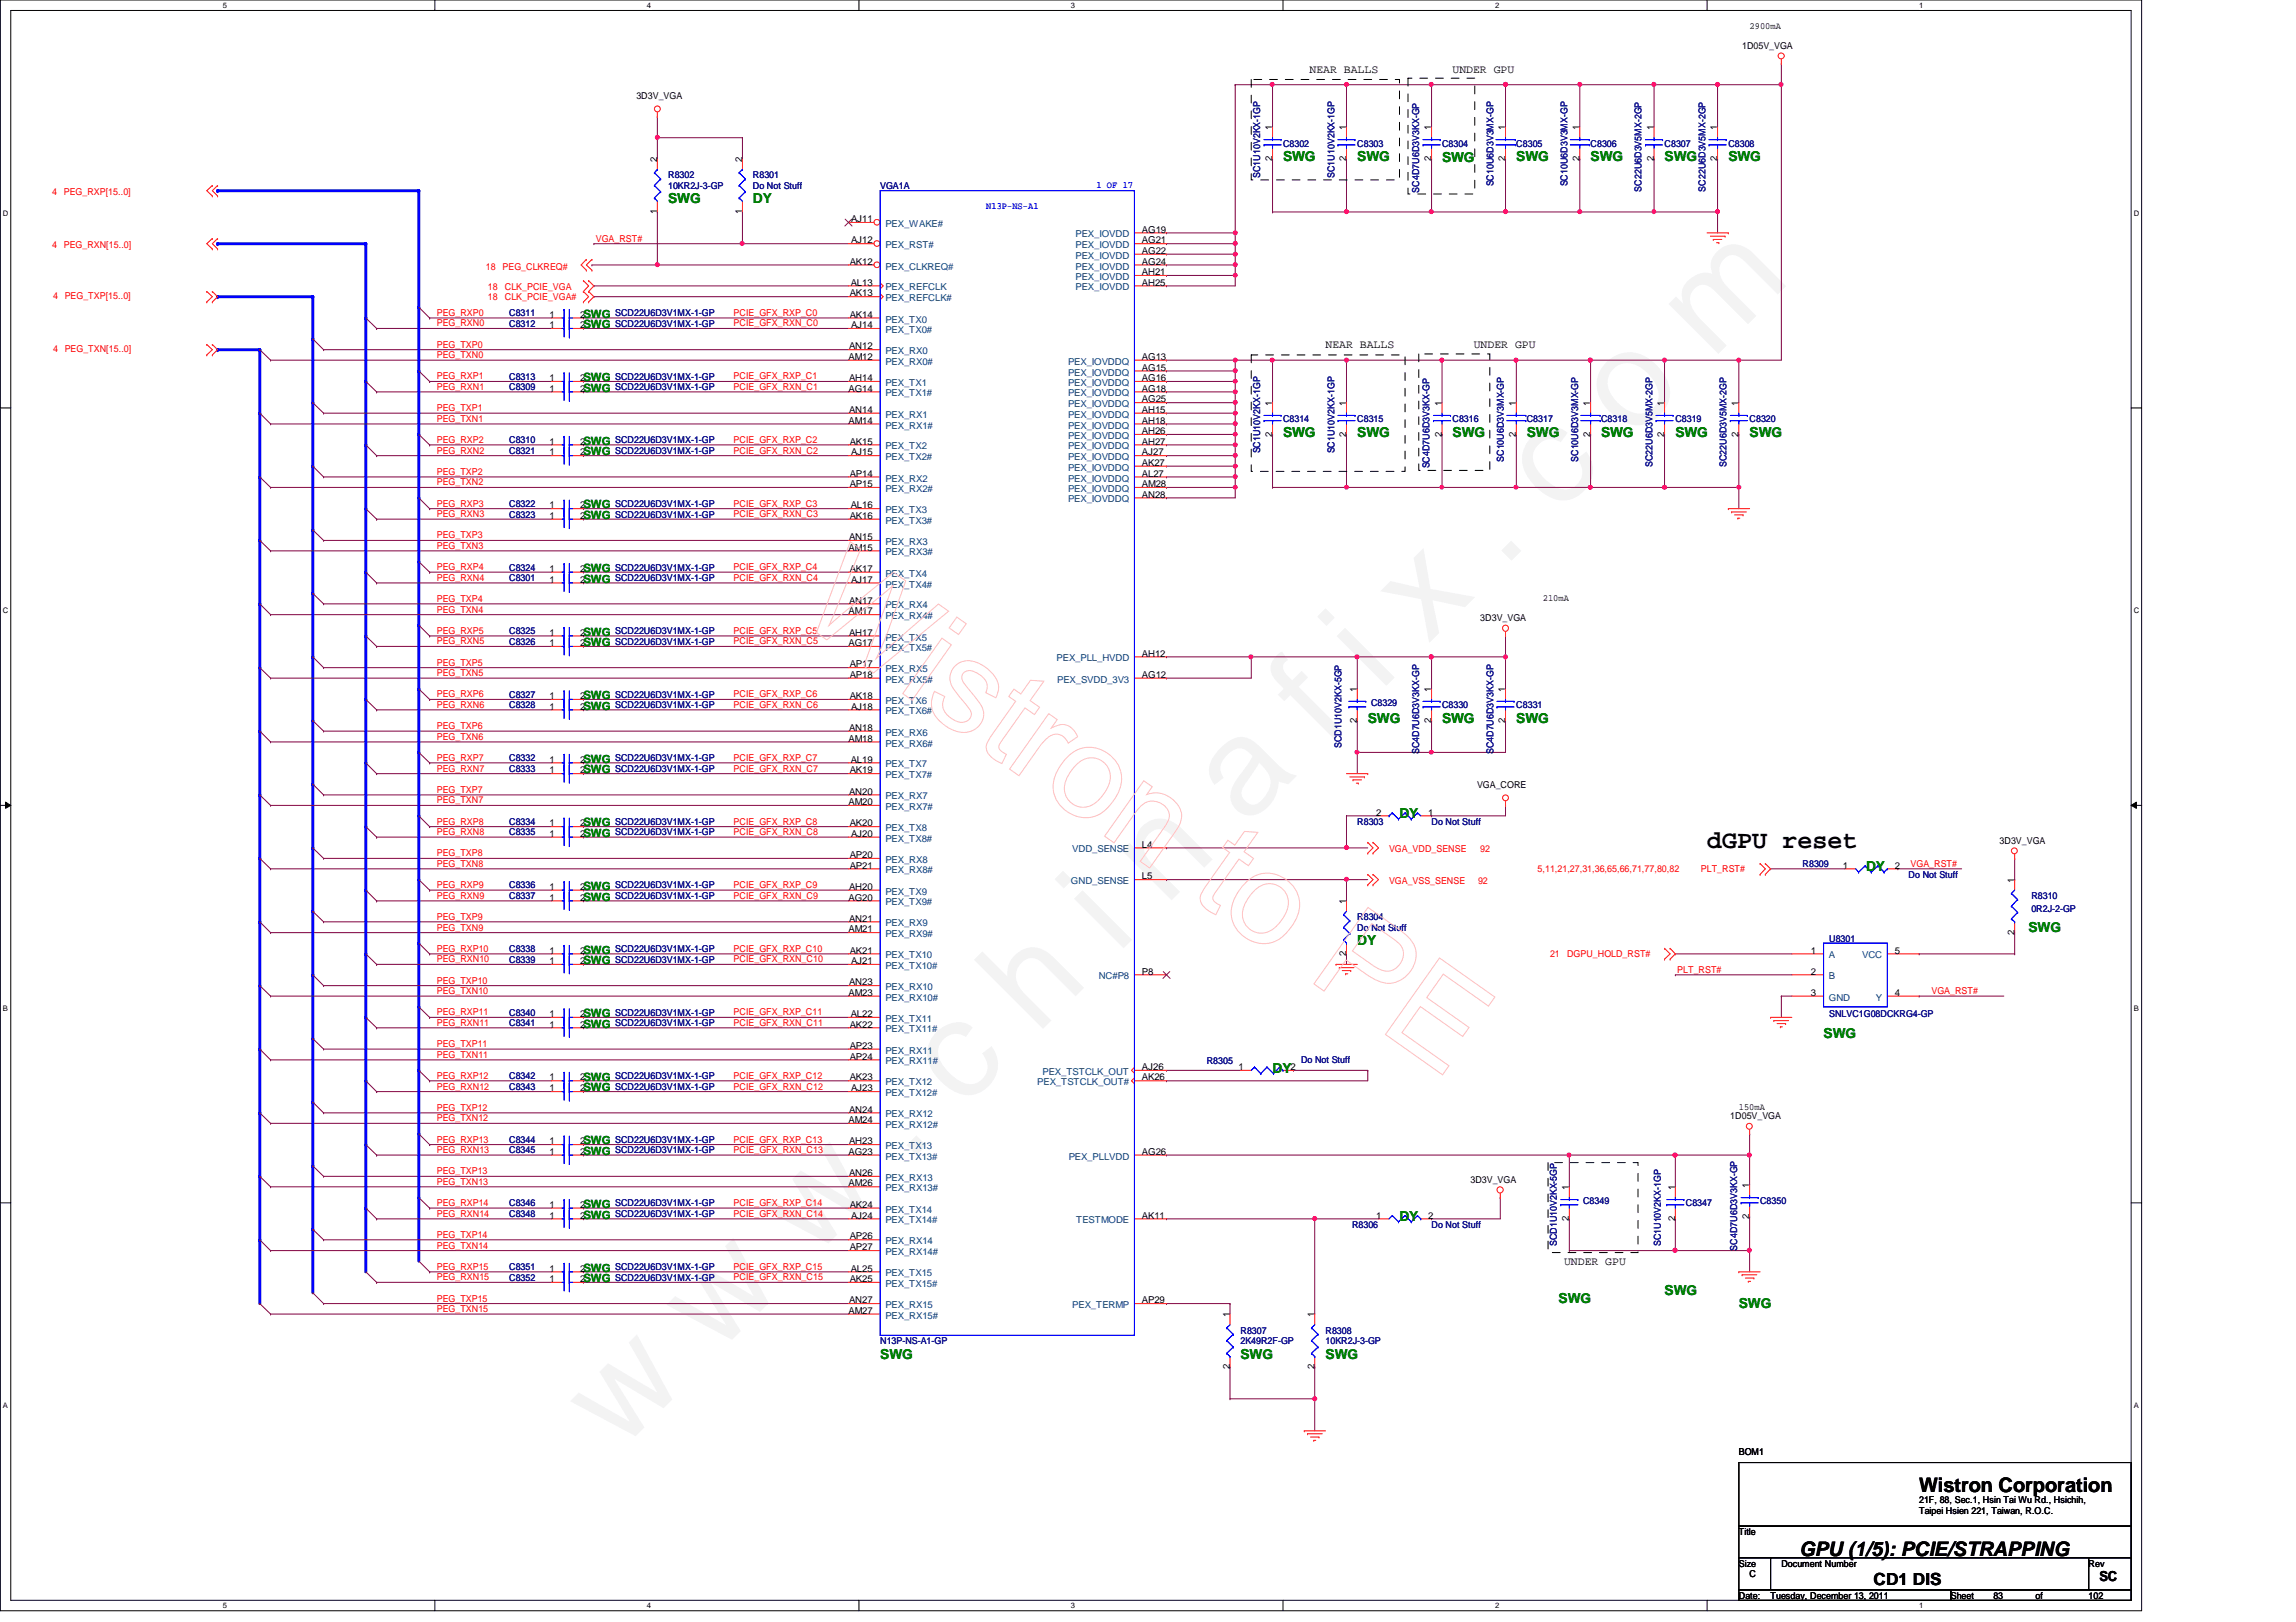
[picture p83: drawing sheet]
<svg xmlns="http://www.w3.org/2000/svg" width="297mm" height="210mm" viewBox="0 0 297 210" stroke-linecap="round" stroke-linejoin="round" font-family="sans-serif">
<defs><g id="words">
<text font-size="17.6" fill="#f0f" x="80.1" y="188" transform="rotate(-45 80.1 188)">w w w . c h i n a f i x . c o m</text>
<text font-size="3.3" x="220.8" y="109.7">dGPU reset</text>
<g font-size="2.6">
<text x="248.3" y="193">Wistron Corporation</text>
<text x="232.8" y="201.3">GPU (1/5): PCIE/STRAPPING</text>
</g>
<text font-size="2.2" x="242.4" y="205.1">CD1 DIS</text>
<g font-size="1.8" fill="#008000">
<text x="166" y="20.8">SWG</text>
<text x="175.6" y="20.8">SWG</text>
<text x="186.6" y="21">SWG</text>
<text x="196.2" y="20.8">SWG</text>
<text x="205.8" y="20.8">SWG</text>
<text x="215.3" y="20.8">SWG</text>
<text x="223.6" y="20.8">SWG</text>
<text x="86.4" y="26.3">SWG</text>
<text x="97.4" y="26.3">DY</text>
<text x="166" y="56.5">SWG</text>
<text x="175.6" y="56.5">SWG</text>
<text x="187.9" y="56.5">SWG</text>
<text x="197.5" y="56.5">SWG</text>
<text x="207.1" y="56.5">SWG</text>
<text x="216.7" y="56.5">SWG</text>
<text x="226.4" y="56.5">SWG</text>
<text x="177" y="93.5">SWG</text>
<text x="186.6" y="93.5">SWG</text>
<text x="196.2" y="93.5">SWG</text>
<text x="181.1" y="105.9">DY</text>
<text x="241.4" y="112.7">DY</text>
<text x="175.6" y="122.3">DY</text>
<text x="262.4" y="120.6">SWG</text>
<text x="235.9" y="134.3">SWG</text>
<text x="164.6" y="138.8">DY</text>
<text x="181.1" y="158">DY</text>
<text x="215.3" y="167.6">SWG</text>
<text x="201.6" y="168.6">SWG</text>
<text x="225" y="169.2">SWG</text>
<text x="113.9" y="175.8">SWG</text>
<text x="160.5" y="175.8">SWG</text>
<text x="171.5" y="175.8">SWG</text>
</g>
<text font-size="1.8" x="271.6" y="204.6">SC</text>
<g font-size="1.5">
<text x="169.4" y="9.4">NEAR BALLS</text>
<text x="187.9" y="9.4">UNDER GPU</text>
<text x="171.5" y="45.1">NEAR BALLS</text>
<text x="190.7" y="45.1">UNDER GPU</text>
<text x="202.4" y="163.7">UNDER GPU</text>
</g>
<g font-size="1.5" fill="#008000">
<text x="75.5" y="41.1">SWG</text>
<text x="75.5" y="42.5">SWG</text>
<text x="75.5" y="50.7">SWG</text>
<text x="75.5" y="49.4">SWG</text>
<text x="75.5" y="58.9">SWG</text>
<text x="75.5" y="57.6">SWG</text>
<text x="75.5" y="65.8">SWG</text>
<text x="75.5" y="67.2">SWG</text>
<text x="75.5" y="75.4">SWG</text>
<text x="75.5" y="74">SWG</text>
<text x="75.5" y="82.3">SWG</text>
<text x="75.5" y="83.7">SWG</text>
<text x="75.5" y="90.5">SWG</text>
<text x="75.5" y="91.9">SWG</text>
<text x="75.5" y="98.7">SWG</text>
<text x="75.5" y="100.1">SWG</text>
<text x="75.5" y="106.9">SWG</text>
<text x="75.5" y="108.3">SWG</text>
<text x="75.5" y="115.2">SWG</text>
<text x="75.5" y="116.5">SWG</text>
<text x="75.5" y="123.4">SWG</text>
<text x="75.5" y="124.8">SWG</text>
<text x="75.5" y="131.7">SWG</text>
<text x="75.5" y="133">SWG</text>
<text x="75.5" y="139.9">SWG</text>
<text x="75.5" y="141.2">SWG</text>
<text x="75.5" y="149.5">SWG</text>
<text x="75.5" y="148.1">SWG</text>
<text x="75.5" y="157.7">SWG</text>
<text x="75.5" y="156.3">SWG</text>
<text x="75.5" y="164.5">SWG</text>
<text x="75.5" y="165.9">SWG</text>
</g>
<g font-size="1.2">
<text x="226.4" y="3.7">2900mA</text>
<text x="225.4" y="6.3">1D05V_VGA</text>
<text x="82.3" y="12.8">3D3V_VGA</text>
<text x="164.6" y="16.8" transform="rotate(-90 164.6 16.8)">1</text>
<text x="174.2" y="16.8" transform="rotate(-90 174.2 16.8)">1</text>
<text x="185.2" y="16.8" transform="rotate(-90 185.2 16.8)">1</text>
<text x="194.7" y="16.8" transform="rotate(-90 194.7 16.8)">1</text>
<text x="204.3" y="16.8" transform="rotate(-90 204.3 16.8)">1</text>
<text x="213.9" y="16.8" transform="rotate(-90 213.9 16.8)">1</text>
<text x="222.2" y="16.8" transform="rotate(-90 222.2 16.8)">1</text>
<text x="85" y="21" transform="rotate(-90 85 21)">2</text>
<text x="96" y="21" transform="rotate(-90 96 21)">2</text>
<text x="164.6" y="20.8" transform="rotate(-90 164.6 20.8)">2</text>
<text x="174.2" y="20.8" transform="rotate(-90 174.2 20.8)">2</text>
<text x="185.2" y="20.8" transform="rotate(-90 185.2 20.8)">2</text>
<text x="194.7" y="20.8" transform="rotate(-90 194.7 20.8)">2</text>
<text x="204.3" y="20.8" transform="rotate(-90 204.3 20.8)">2</text>
<text x="213.9" y="20.8" transform="rotate(-90 213.9 20.8)">2</text>
<text x="222.2" y="20.8" transform="rotate(-90 222.2 20.8)">2</text>
<text x="85" y="27.7" transform="rotate(-90 85 27.7)">1</text>
<text x="96" y="27.7" transform="rotate(-90 96 27.7)">1</text>
<text x="110.1" y="28.7">AJ11</text>
<text x="109.9" y="34.2">AK12</text>
<text x="110.1" y="31.5">AJ12</text>
<text x="147.7" y="35.6">AH21</text>
<text x="147.7" y="34.2">AG24</text>
<text x="147.7" y="32.9">AG22</text>
<text x="147.7" y="31.5">AG21</text>
<text x="147.7" y="30.1">AG19</text>
<text x="71.1" y="41.1">1</text>
<text x="75.1" y="41.1">2</text>
<text x="109.9" y="41.1">AK14</text>
<text x="109.9" y="38.4">AK13</text>
<text x="110.1" y="37">AL13</text>
<text x="147.7" y="37">AH25</text>
<text x="71.1" y="42.5">1</text>
<text x="75.1" y="42.5">2</text>
<text x="109.8" y="46.6">AM12</text>
<text x="109.9" y="45.2">AN12</text>
<text x="110.1" y="42.5">AJ14</text>
<text x="147.7" y="48">AG15</text>
<text x="147.7" y="46.6">AG13</text>
<text x="71.1" y="50.7">1</text>
<text x="71.1" y="49.3">1</text>
<text x="75.1" y="50.7">2</text>
<text x="75.1" y="49.3">2</text>
<text x="109.8" y="50.7">AG14</text>
<text x="109.9" y="53.4">AN14</text>
<text x="109.9" y="49.3">AH14</text>
<text x="147.7" y="53.4">AH15</text>
<text x="147.7" y="52.1">AG25</text>
<text x="147.7" y="50.7">AG18</text>
<text x="147.7" y="49.3">AG16</text>
<text x="164.6" y="52.5" transform="rotate(-90 164.6 52.5)">1</text>
<text x="174.2" y="52.5" transform="rotate(-90 174.2 52.5)">1</text>
<text x="186.5" y="52.5" transform="rotate(-90 186.5 52.5)">1</text>
<text x="196.1" y="52.5" transform="rotate(-90 196.1 52.5)">1</text>
<text x="205.7" y="52.5" transform="rotate(-90 205.7 52.5)">1</text>
<text x="215.3" y="52.5" transform="rotate(-90 215.3 52.5)">1</text>
<text x="224.9" y="52.5" transform="rotate(-90 224.9 52.5)">1</text>
<text x="71.1" y="58.9">1</text>
<text x="71.1" y="57.5">1</text>
<text x="75.1" y="58.9">2</text>
<text x="75.1" y="57.5">2</text>
<text x="109.8" y="54.8">AM14</text>
<text x="109.9" y="57.5">AK15</text>
<text x="110.1" y="58.9">AJ15</text>
<text x="147.7" y="58.9">AJ27</text>
<text x="147.7" y="57.5">AH27</text>
<text x="147.7" y="56.2">AH26</text>
<text x="147.7" y="54.8">AH18</text>
<text x="164.6" y="56.5" transform="rotate(-90 164.6 56.5)">2</text>
<text x="174.2" y="56.5" transform="rotate(-90 174.2 56.5)">2</text>
<text x="186.5" y="56.5" transform="rotate(-90 186.5 56.5)">2</text>
<text x="196.1" y="56.5" transform="rotate(-90 196.1 56.5)">2</text>
<text x="205.7" y="56.5" transform="rotate(-90 205.7 56.5)">2</text>
<text x="215.3" y="56.5" transform="rotate(-90 215.3 56.5)">2</text>
<text x="224.9" y="56.5" transform="rotate(-90 224.9 56.5)">2</text>
<text x="71.1" y="65.8">1</text>
<text x="75.1" y="65.8">2</text>
<text x="109.9" y="63">AP15</text>
<text x="109.9" y="61.7">AP14</text>
<text x="110.1" y="65.8">AL16</text>
<text x="147.7" y="64.4">AN28</text>
<text x="147.7" y="63">AM28</text>
<text x="147.7" y="61.7">AL27</text>
<text x="147.7" y="60.3">AK27</text>
<text x="71.1" y="67.1">1</text>
<text x="75.1" y="67.1">2</text>
<text x="109.8" y="71.2">AM15</text>
<text x="109.9" y="69.9">AN15</text>
<text x="109.9" y="67.1">AK16</text>
<text x="71.1" y="75.4">1</text>
<text x="71.1" y="74">1</text>
<text x="75.1" y="75.4">2</text>
<text x="75.1" y="74">2</text>
<text x="109.9" y="74">AK17</text>
<text x="110.1" y="75.4">AJ17</text>
<text x="199.6" y="77.8">210mA</text>
<text x="71.1" y="82.3">1</text>
<text x="71.1" y="83.6">1</text>
<text x="75.1" y="82.3">2</text>
<text x="75.1" y="83.6">2</text>
<text x="109.8" y="83.6">AG17</text>
<text x="109.8" y="79.5">AM17</text>
<text x="109.9" y="82.3">AH17</text>
<text x="109.9" y="78.1">AN17</text>
<text x="191.5" y="80.4">3D3V_VGA</text>
<text x="109.9" y="87.7">AP18</text>
<text x="109.9" y="86.4">AP17</text>
<text x="147.7" y="87.7">AG12</text>
<text x="147.7" y="85">AH12</text>
<text x="175.6" y="89.5" transform="rotate(-90 175.6 89.5)">1</text>
<text x="185.2" y="89.5" transform="rotate(-90 185.2 89.5)">1</text>
<text x="194.7" y="89.5" transform="rotate(-90 194.7 89.5)">1</text>
<text x="71.1" y="90.5">1</text>
<text x="71.1" y="91.8">1</text>
<text x="75.1" y="90.5">2</text>
<text x="75.1" y="91.8">2</text>
<text x="109.8" y="96">AM18</text>
<text x="109.9" y="94.6">AN18</text>
<text x="109.9" y="90.5">AK18</text>
<text x="110.1" y="91.8">AJ18</text>
<text x="175.6" y="93.5" transform="rotate(-90 175.6 93.5)">2</text>
<text x="185.2" y="93.5" transform="rotate(-90 185.2 93.5)">2</text>
<text x="194.7" y="93.5" transform="rotate(-90 194.7 93.5)">2</text>
<text x="71.1" y="98.7">1</text>
<text x="71.1" y="100.1">1</text>
<text x="75.1" y="98.7">2</text>
<text x="75.1" y="100.1">2</text>
<text x="109.9" y="100.1">AK19</text>
<text x="110.1" y="98.7">AL19</text>
<text x="191.1" y="101.9">VGA_CORE</text>
<text x="71.1" y="106.9">1</text>
<text x="75.1" y="106.9">2</text>
<text x="109.8" y="104.2">AM20</text>
<text x="109.9" y="102.8">AN20</text>
<text x="109.9" y="106.9">AK20</text>
<text x="178.1" y="105.5">2</text>
<text x="184.8" y="105.5">1</text>
<text x="71.1" y="108.3">1</text>
<text x="75.1" y="108.3">2</text>
<text x="109.9" y="112.4">AP21</text>
<text x="109.9" y="111">AP20</text>
<text x="110.1" y="108.3">AJ20</text>
<text x="147.7" y="113.8">L5</text>
<text x="147.7" y="109.7">L4</text>
<text x="238.4" y="112.4">1</text>
<text x="245.1" y="112.4">2</text>
<text x="258.7" y="109.2">3D3V_VGA</text>
<text x="71.1" y="115.1">1</text>
<text x="71.1" y="116.5">1</text>
<text x="75.1" y="115.1">2</text>
<text x="75.1" y="116.5">2</text>
<text x="109.8" y="116.5">AG20</text>
<text x="109.9" y="119.3">AN21</text>
<text x="109.9" y="115.1">AH20</text>
<text x="174.2" y="117" transform="rotate(-90 174.2 117)">1</text>
<text x="260.6" y="114.2" transform="rotate(-90 260.6 114.2)">1</text>
<text x="71.1" y="123.4">1</text>
<text x="71.1" y="124.8">1</text>
<text x="75.1" y="123.4">2</text>
<text x="75.1" y="124.8">2</text>
<text x="109.8" y="120.6">AM21</text>
<text x="109.9" y="123.4">AK21</text>
<text x="110.1" y="124.8">AJ21</text>
<text x="174.2" y="123.7" transform="rotate(-90 174.2 123.7)">2</text>
<text x="234.3" y="123.4">1</text>
<text x="245.1" y="123.4">5</text>
<text x="260.6" y="120.9" transform="rotate(-90 260.6 120.9)">2</text>
<text x="71.1" y="131.6">1</text>
<text x="75.1" y="131.6">2</text>
<text x="109.8" y="128.9">AM23</text>
<text x="109.9" y="127.5">AN23</text>
<text x="110.1" y="131.6">AL22</text>
<text x="147.7" y="126.1">P8</text>
<text x="234.3" y="126.1">2</text>
<text x="234.3" y="128.9">3</text>
<text x="245.1" y="128.9">4</text>
<text x="71.1" y="133">1</text>
<text x="75.1" y="133">2</text>
<text x="109.9" y="137.1">AP24</text>
<text x="109.9" y="135.7">AP23</text>
<text x="109.9" y="133">AK22</text>
<text x="71.1" y="139.8">1</text>
<text x="71.1" y="141.2">1</text>
<text x="75.1" y="139.8">2</text>
<text x="75.1" y="141.2">2</text>
<text x="109.9" y="144">AN24</text>
<text x="109.9" y="139.8">AK23</text>
<text x="110.1" y="141.2">AJ23</text>
<text x="147.7" y="139.8">AK26</text>
<text x="147.7" y="138.5">AJ26</text>
<text x="160.2" y="138.5">1</text>
<text x="167" y="138.5">2</text>
<text x="225" y="143.6">150mA</text>
<text x="71.1" y="149.4">1</text>
<text x="71.1" y="148.1">1</text>
<text x="75.1" y="149.4">2</text>
<text x="75.1" y="148.1">2</text>
<text x="109.8" y="149.4">AG23</text>
<text x="109.8" y="145.3">AM24</text>
<text x="109.9" y="148.1">AH23</text>
<text x="147.7" y="149.4">AG26</text>
<text x="223.9" y="144.9">1D05V_VGA</text>
<text x="109.8" y="153.5">AM26</text>
<text x="109.9" y="152.2">AN26</text>
<text x="190.2" y="153.1">3D3V_VGA</text>
<text x="203" y="154" transform="rotate(-90 203 154)">1</text>
<text x="216.7" y="154" transform="rotate(-90 216.7 154)">1</text>
<text x="226.3" y="153.7" transform="rotate(-90 226.3 153.7)">1</text>
<text x="71.1" y="157.7">1</text>
<text x="71.1" y="156.3">1</text>
<text x="75.1" y="157.7">2</text>
<text x="75.1" y="156.3">2</text>
<text x="109.9" y="161.8">AP27</text>
<text x="109.9" y="160.4">AP26</text>
<text x="109.9" y="156.3">AK24</text>
<text x="110.1" y="157.7">AJ24</text>
<text x="147.7" y="157.7">AK11</text>
<text x="178.1" y="157.7">1</text>
<text x="184.8" y="157.7">2</text>
<text x="203" y="158" transform="rotate(-90 203 158)">2</text>
<text x="216.7" y="158" transform="rotate(-90 216.7 158)">2</text>
<text x="226.3" y="157.7" transform="rotate(-90 226.3 157.7)">2</text>
<text x="71.1" y="164.5">1</text>
<text x="71.1" y="165.9">1</text>
<text x="75.1" y="164.5">2</text>
<text x="75.1" y="165.9">2</text>
<text x="109.9" y="165.9">AK25</text>
<text x="110.1" y="164.5">AL25</text>
<text x="109.8" y="170">AM27</text>
<text x="109.9" y="168.7">AN27</text>
<text x="147.7" y="168.7">AP29</text>
<text x="159.1" y="170.5" transform="rotate(-90 159.1 170.5)">1</text>
<text x="170" y="170.5" transform="rotate(-90 170 170.5)">1</text>
<text x="159.1" y="177.2" transform="rotate(-90 159.1 177.2)">2</text>
<text x="170" y="177.2" transform="rotate(-90 170 177.2)">2</text>
<text x="225" y="188.3">BOM1</text>
<text x="248.3" y="194.5">21F, 88, Sec.1, Hsin Tai Wu Rd., Hsichih,</text>
<text x="248.3" y="196">Taipei Hsien 221, Taiwan, R.O.C.</text>
<text x="225" y="198.6">Title</text>
<text x="225" y="202.7">Size</text>
<text x="230.5" y="202.7">Document Number</text>
<text x="270.2" y="202.7">Rev</text>
<text x="225" y="206.9">Date:</text>
<text x="226.4" y="204.1">C</text>
<text x="229.1" y="206.9">Tuesday, December 13, 2011</text>
<text x="252.4" y="206.9">Sheet</text>
<text x="257.9" y="206.9">83</text>
<text x="263.4" y="206.9">of</text>
<text x="270.2" y="206.9">102</text>
</g>
<g font-size="1.2" fill="#000080">
<text x="86.4" y="23.1">R8302</text>
<text x="97.4" y="23.1">R8301</text>
<text x="163" y="23" transform="rotate(-90 163 23)">SC1U10V2KX-1GP</text>
<text x="166" y="19">C8302</text>
<text x="172.6" y="23" transform="rotate(-90 172.6 23)">SC1U10V2KX-1GP</text>
<text x="175.6" y="19">C8303</text>
<text x="186.6" y="19">C8304</text>
<text x="196.2" y="19">C8305</text>
<text x="205.8" y="19">C8306</text>
<text x="215.3" y="19">C8307</text>
<text x="223.6" y="19">C8308</text>
<text x="86.4" y="24.4">10KR2J-3-GP</text>
<text x="97.4" y="24.4">Do Not Stuff</text>
<text x="113.9" y="24.4">VGA1A</text>
<text x="183.6" y="24.9" transform="rotate(-90 183.6 24.9)">SC4D7U6D3V3KX-GP</text>
<text x="193.2" y="24.1" transform="rotate(-90 193.2 24.1)">SC10U6D3V3MX-GP</text>
<text x="202.8" y="24.1" transform="rotate(-90 202.8 24.1)">SC10U6D3V3MX-GP</text>
<text x="212.4" y="24.8" transform="rotate(-90 212.4 24.8)">SC22U6D3V5MX-2GP</text>
<text x="220.6" y="24.8" transform="rotate(-90 220.6 24.8)">SC22U6D3V5MX-2GP</text>
<text x="65.9" y="40.9">C8311</text>
<text x="79.6" y="40.9">SCD22U6D3V1MX-1-GP</text>
<text x="65.9" y="42.3">C8312</text>
<text x="79.6" y="42.3">SCD22U6D3V1MX-1-GP</text>
<text x="65.9" y="50.5">C8309</text>
<text x="65.9" y="49.1">C8313</text>
<text x="79.6" y="50.5">SCD22U6D3V1MX-1-GP</text>
<text x="79.6" y="49.1">SCD22U6D3V1MX-1-GP</text>
<text x="65.9" y="58.7">C8321</text>
<text x="65.9" y="57.4">C8310</text>
<text x="79.6" y="58.7">SCD22U6D3V1MX-1-GP</text>
<text x="79.6" y="57.4">SCD22U6D3V1MX-1-GP</text>
<text x="163" y="58.7" transform="rotate(-90 163 58.7)">SC1U10V2KX-1GP</text>
<text x="166" y="54.6">C8314</text>
<text x="172.6" y="58.7" transform="rotate(-90 172.6 58.7)">SC1U10V2KX-1GP</text>
<text x="175.6" y="54.6">C8315</text>
<text x="187.9" y="54.6">C8316</text>
<text x="194.6" y="59.8" transform="rotate(-90 194.6 59.8)">SC10U6D3V3MX-GP</text>
<text x="197.5" y="54.6">C8317</text>
<text x="204.2" y="59.8" transform="rotate(-90 204.2 59.8)">SC10U6D3V3MX-GP</text>
<text x="207.1" y="54.6">C8318</text>
<text x="216.7" y="54.6">C8319</text>
<text x="226.4" y="54.6">C8320</text>
<text x="65.9" y="65.6">C8322</text>
<text x="79.6" y="65.6">SCD22U6D3V1MX-1-GP</text>
<text x="185" y="60.6" transform="rotate(-90 185 60.6)">SC4D7U6D3V3KX-GP</text>
<text x="213.8" y="60.5" transform="rotate(-90 213.8 60.5)">SC22U6D3V5MX-2GP</text>
<text x="223.3" y="60.5" transform="rotate(-90 223.3 60.5)">SC22U6D3V5MX-2GP</text>
<text x="65.9" y="67">C8323</text>
<text x="79.6" y="67">SCD22U6D3V1MX-1-GP</text>
<text x="65.9" y="75.2">C8301</text>
<text x="65.9" y="73.8">C8324</text>
<text x="79.6" y="75.2">SCD22U6D3V1MX-1-GP</text>
<text x="79.6" y="73.8">SCD22U6D3V1MX-1-GP</text>
<text x="65.9" y="82">C8325</text>
<text x="65.9" y="83.4">C8326</text>
<text x="79.6" y="82">SCD22U6D3V1MX-1-GP</text>
<text x="79.6" y="83.4">SCD22U6D3V1MX-1-GP</text>
<text x="65.9" y="90.3">C8327</text>
<text x="65.9" y="91.7">C8328</text>
<text x="79.6" y="90.3">SCD22U6D3V1MX-1-GP</text>
<text x="79.6" y="91.7">SCD22U6D3V1MX-1-GP</text>
<text x="177.4" y="91.4">C8329</text>
<text x="186.6" y="91.7">C8330</text>
<text x="196.2" y="91.7">C8331</text>
<text x="65.9" y="98.5">C8332</text>
<text x="65.9" y="99.9">C8333</text>
<text x="79.6" y="98.5">SCD22U6D3V1MX-1-GP</text>
<text x="79.6" y="99.9">SCD22U6D3V1MX-1-GP</text>
<text x="173.6" y="96.8" transform="rotate(-90 173.6 96.8)">SCD1U10V2KX-5GP</text>
<text x="183.6" y="97.6" transform="rotate(-90 183.6 97.6)">SC4D7U6D3V3KX-GP</text>
<text x="193.2" y="97.6" transform="rotate(-90 193.2 97.6)">SC4D7U6D3V3KX-GP</text>
<text x="65.9" y="106.7">C8334</text>
<text x="79.6" y="106.7">SCD22U6D3V1MX-1-GP</text>
<text x="175.6" y="106.7">R8303</text>
<text x="185.2" y="106.7">Do Not Stuff</text>
<text x="65.9" y="108.1">C8335</text>
<text x="79.6" y="108.1">SCD22U6D3V1MX-1-GP</text>
<text x="233.2" y="112.2">R8309</text>
<text x="246.9" y="113.6">Do Not Stuff</text>
<text x="65.9" y="115">C8336</text>
<text x="65.9" y="116.3">C8337</text>
<text x="79.6" y="115">SCD22U6D3V1MX-1-GP</text>
<text x="79.6" y="116.3">SCD22U6D3V1MX-1-GP</text>
<text x="175.6" y="119.1">R8304</text>
<text x="262.8" y="116.3">R8310</text>
<text x="262.8" y="118">0R2J-2-GP</text>
<text x="65.9" y="123.2">C8338</text>
<text x="65.9" y="124.6">C8339</text>
<text x="79.6" y="123.2">SCD22U6D3V1MX-1-GP</text>
<text x="79.6" y="124.6">SCD22U6D3V1MX-1-GP</text>
<text x="175.6" y="120.4">Do Not Stuff</text>
<text x="236.6" y="122">U8301</text>
<text x="65.9" y="131.4">C8340</text>
<text x="79.6" y="131.4">SCD22U6D3V1MX-1-GP</text>
<text x="236.6" y="131.6">SNLVC1G08DCKRG4-GP</text>
<text x="65.9" y="132.8">C8341</text>
<text x="79.6" y="132.8">SCD22U6D3V1MX-1-GP</text>
<text x="156.1" y="137.8">R8305</text>
<text x="168.3" y="137.6">Do Not Stuff</text>
<text x="65.9" y="139.7">C8342</text>
<text x="65.9" y="141">C8343</text>
<text x="79.6" y="139.7">SCD22U6D3V1MX-1-GP</text>
<text x="79.6" y="141">SCD22U6D3V1MX-1-GP</text>
<text x="65.9" y="149.3">C8345</text>
<text x="65.9" y="147.9">C8344</text>
<text x="79.6" y="149.3">SCD22U6D3V1MX-1-GP</text>
<text x="79.6" y="147.9">SCD22U6D3V1MX-1-GP</text>
<text x="204.8" y="155.8">C8349</text>
<text x="227.7" y="155.8">C8350</text>
<text x="65.9" y="157.5">C8348</text>
<text x="65.9" y="156.1">C8346</text>
<text x="79.6" y="157.5">SCD22U6D3V1MX-1-GP</text>
<text x="79.6" y="156.1">SCD22U6D3V1MX-1-GP</text>
<text x="174.9" y="158.9">R8306</text>
<text x="185.2" y="158.9">Do Not Stuff</text>
<text x="201.4" y="161.3" transform="rotate(-90 201.4 161.3)">SCD1U10V2KX-5GP</text>
<text x="214.9" y="161.3" transform="rotate(-90 214.9 161.3)">SC1U10V2KX-1GP</text>
<text x="218.1" y="156.1">C8347</text>
<text x="224.7" y="161.8" transform="rotate(-90 224.7 161.8)">SC4D7U6D3V3KX-GP</text>
<text x="65.9" y="164.3">C8351</text>
<text x="65.9" y="165.7">C8352</text>
<text x="79.6" y="164.3">SCD22U6D3V1MX-1-GP</text>
<text x="79.6" y="165.7">SCD22U6D3V1MX-1-GP</text>
<text x="113.9" y="173.9">N13P-NS-A1-GP</text>
<text x="160.5" y="172.6">R8307</text>
<text x="160.5" y="173.9">2K49R2F-GP</text>
<text x="171.5" y="172.6">R8308</text>
<text x="171.5" y="173.9">10KR2J-3-GP</text>
</g>
<g font-size="1.2" fill="#f00">
<text x="6.7" y="25.3">4</text>
<text x="8.3" y="25.3">PEG_RXP[15..0]</text>
<text x="6.7" y="32.1">4</text>
<text x="8.3" y="32.1">PEG_RXN[15..0]</text>
<text x="62.9" y="34.9">18</text>
<text x="65" y="34.9">PEG_CLKREQ#</text>
<text x="77.1" y="31.3">VGA_RST#</text>
<text x="6.9" y="38.7">4 PEG_TXP[15..0]</text>
<text x="56.5" y="40.9">PEG_RXP0</text>
<text x="63.1" y="37.5">18</text>
<text x="63.1" y="38.9">18</text>
<text x="65.3" y="37.5">CLK_PCIE_VGA</text>
<text x="65.3" y="38.9">CLK_PCIE_VGA#</text>
<text x="94.9" y="40.9">PCIE_GFX_RXP_C0</text>
<text x="6.9" y="45.6">4 PEG_TXN[15..0]</text>
<text x="56.5" y="42.2">PEG_RXN0</text>
<text x="56.5" y="45">PEG_TXP0</text>
<text x="56.5" y="46.4">PEG_TXN0</text>
<text x="94.9" y="42.2">PCIE_GFX_RXN_C0</text>
<text x="56.5" y="50.5">PEG_RXN1</text>
<text x="56.5" y="49.1">PEG_RXP1</text>
<text x="56.5" y="53.2">PEG_TXP1</text>
<text x="94.9" y="50.5">PCIE_GFX_RXN_C1</text>
<text x="94.9" y="49.1">PCIE_GFX_RXP_C1</text>
<text x="56.5" y="58.7">PEG_RXN2</text>
<text x="56.5" y="54.6">PEG_TXN1</text>
<text x="56.5" y="57.3">PEG_RXP2</text>
<text x="94.9" y="58.7">PCIE_GFX_RXN_C2</text>
<text x="94.9" y="57.3">PCIE_GFX_RXP_C2</text>
<text x="56.5" y="65.6">PEG_RXP3</text>
<text x="56.5" y="61.5">PEG_TXP2</text>
<text x="56.5" y="62.8">PEG_TXN2</text>
<text x="94.9" y="65.6">PCIE_GFX_RXP_C3</text>
<text x="56.5" y="66.9">PEG_RXN3</text>
<text x="56.5" y="69.7">PEG_TXP3</text>
<text x="56.5" y="71">PEG_TXN3</text>
<text x="94.9" y="66.9">PCIE_GFX_RXN_C3</text>
<text x="56.5" y="77.9">PEG_TXP4</text>
<text x="56.5" y="75.2">PEG_RXN4</text>
<text x="56.5" y="73.8">PEG_RXP4</text>
<text x="94.9" y="75.2">PCIE_GFX_RXN_C4</text>
<text x="94.9" y="73.8">PCIE_GFX_RXP_C4</text>
<text x="56.5" y="83.4">PEG_RXN5</text>
<text x="56.5" y="82">PEG_RXP5</text>
<text x="56.5" y="79.3">PEG_TXN4</text>
<text x="94.9" y="83.4">PCIE_GFX_RXN_C5</text>
<text x="94.9" y="82">PCIE_GFX_RXP_C5</text>
<text x="56.5" y="86.1">PEG_TXP5</text>
<text x="56.5" y="87.5">PEG_TXN5</text>
<text x="56.5" y="90.3">PEG_RXP6</text>
<text x="56.5" y="94.4">PEG_TXP6</text>
<text x="56.5" y="95.8">PEG_TXN6</text>
<text x="56.5" y="91.6">PEG_RXN6</text>
<text x="94.9" y="90.3">PCIE_GFX_RXP_C6</text>
<text x="94.9" y="91.6">PCIE_GFX_RXN_C6</text>
<text x="56.5" y="99.9">PEG_RXN7</text>
<text x="56.5" y="98.5">PEG_RXP7</text>
<text x="94.9" y="99.9">PCIE_GFX_RXN_C7</text>
<text x="94.9" y="98.5">PCIE_GFX_RXP_C7</text>
<text x="56.5" y="106.7">PEG_RXP8</text>
<text x="56.5" y="102.6">PEG_TXP7</text>
<text x="56.5" y="104">PEG_TXN7</text>
<text x="94.9" y="106.7">PCIE_GFX_RXP_C8</text>
<text x="56.5" y="110.8">PEG_TXP8</text>
<text x="56.5" y="112.2">PEG_TXN8</text>
<text x="56.5" y="108.1">PEG_RXN8</text>
<text x="94.9" y="108.1">PCIE_GFX_RXN_C8</text>
<text x="179.7" y="110.3">VGA_VDD_SENSE</text>
<text x="191.5" y="110.3">92</text>
<text x="198.9" y="112.9">5,11,21,27,31,36,65,66,71,77,80,82</text>
<text x="220" y="112.9">PLT_RST#</text>
<text x="247.2" y="112.2">VGA_RST#</text>
<text x="56.5" y="116.3">PEG_RXN9</text>
<text x="56.5" y="119">PEG_TXP9</text>
<text x="56.5" y="114.9">PEG_RXP9</text>
<text x="94.9" y="116.3">PCIE_GFX_RXN_C9</text>
<text x="94.9" y="114.9">PCIE_GFX_RXP_C9</text>
<text x="179.7" y="114.4">VGA_VSS_SENSE</text>
<text x="191.2" y="114.4">92</text>
<text x="56.5" y="123.2">PEG_RXP10</text>
<text x="56.5" y="120.4">PEG_TXN9</text>
<text x="56.5" y="124.5">PEG_RXN10</text>
<text x="94.9" y="123.2">PCIE_GFX_RXP_C10</text>
<text x="94.9" y="124.5">PCIE_GFX_RXN_C10</text>
<text x="200.5" y="123.9">21</text>
<text x="202.7" y="123.9">DGPU_HOLD_RST#</text>
<text x="217" y="125.9">PLT_RST#</text>
<text x="56.5" y="131.4">PEG_RXP11</text>
<text x="56.5" y="127.3">PEG_TXP10</text>
<text x="56.5" y="128.7">PEG_TXN10</text>
<text x="94.9" y="131.4">PCIE_GFX_RXP_C11</text>
<text x="249.9" y="128.7">VGA_RST#</text>
<text x="56.5" y="135.5">PEG_TXP11</text>
<text x="56.5" y="136.9">PEG_TXN11</text>
<text x="56.5" y="132.8">PEG_RXN11</text>
<text x="94.9" y="132.8">PCIE_GFX_RXN_C11</text>
<text x="56.5" y="143.8">PEG_TXP12</text>
<text x="56.5" y="139.6">PEG_RXP12</text>
<text x="56.5" y="141">PEG_RXN12</text>
<text x="94.9" y="141">PCIE_GFX_RXN_C12</text>
<text x="94.9" y="139.6">PCIE_GFX_RXP_C12</text>
<text x="56.5" y="147.9">PEG_RXP13</text>
<text x="56.5" y="149.2">PEG_RXN13</text>
<text x="56.5" y="145.1">PEG_TXN12</text>
<text x="94.9" y="147.9">PCIE_GFX_RXP_C13</text>
<text x="94.9" y="149.2">PCIE_GFX_RXN_C13</text>
<text x="56.5" y="152">PEG_TXP13</text>
<text x="56.5" y="153.3">PEG_TXN13</text>
<text x="56.5" y="157.5">PEG_RXN14</text>
<text x="56.5" y="160.2">PEG_TXP14</text>
<text x="56.5" y="161.6">PEG_TXN14</text>
<text x="56.5" y="156.1">PEG_RXP14</text>
<text x="94.9" y="156.1">PCIE_GFX_RXP_C14</text>
<text x="94.9" y="157.5">PCIE_GFX_RXN_C14</text>
<text x="56.5" y="165.7">PEG_RXN15</text>
<text x="56.5" y="164.3">PEG_RXP15</text>
<text x="94.9" y="164.3">PCIE_GFX_RXP_C15</text>
<text x="94.9" y="165.7">PCIE_GFX_RXN_C15</text>
<text x="56.5" y="169.8">PEG_TXN15</text>
<text x="56.5" y="168.4">PEG_TXP15</text>
</g>
<g font-size="1.2" fill="#004080">
<text x="114.6" y="29.4">PEX_WAKE#</text>
<text x="114.6" y="34.9">PEX_CLKREQ#</text>
<text x="114.6" y="32.1">PEX_RST#</text>
<text x="139.1" y="34.9">PEX_IOVDD</text>
<text x="139.1" y="33.5">PEX_IOVDD</text>
<text x="139.1" y="32.1">PEX_IOVDD</text>
<text x="139.1" y="30.7">PEX_IOVDD</text>
<text x="114.6" y="41.7">PEX_TX0</text>
<text x="114.6" y="39">PEX_REFCLK#</text>
<text x="114.6" y="37.6">PEX_REFCLK</text>
<text x="139.1" y="37.6">PEX_IOVDD</text>
<text x="139.1" y="36.2">PEX_IOVDD</text>
<text x="114.6" y="47.2">PEX_RX0#</text>
<text x="114.6" y="45.8">PEX_RX0</text>
<text x="114.6" y="43.1">PEX_TX0#</text>
<text x="138.2" y="47.2">PEX_IOVDDQ</text>
<text x="114.6" y="51.3">PEX_TX1#</text>
<text x="114.6" y="50">PEX_TX1</text>
<text x="138.2" y="52.7">PEX_IOVDDQ</text>
<text x="138.2" y="51.3">PEX_IOVDDQ</text>
<text x="138.2" y="50">PEX_IOVDDQ</text>
<text x="138.2" y="48.6">PEX_IOVDDQ</text>
<text x="114.6" y="59.6">PEX_TX2#</text>
<text x="114.6" y="58.2">PEX_TX2</text>
<text x="114.6" y="55.5">PEX_RX1#</text>
<text x="114.6" y="54.1">PEX_RX1</text>
<text x="138.2" y="59.6">PEX_IOVDDQ</text>
<text x="138.2" y="58.2">PEX_IOVDDQ</text>
<text x="138.2" y="56.8">PEX_IOVDDQ</text>
<text x="138.2" y="55.5">PEX_IOVDDQ</text>
<text x="138.2" y="54.1">PEX_IOVDDQ</text>
<text x="114.6" y="63.7">PEX_RX2#</text>
<text x="114.6" y="62.3">PEX_RX2</text>
<text x="138.2" y="65">PEX_IOVDDQ</text>
<text x="138.2" y="63.7">PEX_IOVDDQ</text>
<text x="138.2" y="62.3">PEX_IOVDDQ</text>
<text x="138.2" y="60.9">PEX_IOVDDQ</text>
<text x="114.6" y="71.9">PEX_RX3#</text>
<text x="114.6" y="70.5">PEX_RX3</text>
<text x="114.6" y="67.8">PEX_TX3#</text>
<text x="114.6" y="66.4">PEX_TX3</text>
<text x="114.6" y="76">PEX_TX4#</text>
<text x="114.6" y="74.6">PEX_TX4</text>
<text x="114.6" y="82.9">PEX_TX5</text>
<text x="114.6" y="80.1">PEX_RX4#</text>
<text x="114.6" y="78.7">PEX_RX4</text>
<text x="114.6" y="88.3">PEX_RX5#</text>
<text x="114.6" y="87">PEX_RX5</text>
<text x="114.6" y="84.2">PEX_TX5#</text>
<text x="136.7" y="85.6">PEX_PLL_HVDD</text>
<text x="136.8" y="88.3">PEX_SVDD_3V3</text>
<text x="114.6" y="95.2">PEX_RX6</text>
<text x="114.6" y="92.5">PEX_TX6#</text>
<text x="114.6" y="91.1">PEX_TX6</text>
<text x="114.6" y="100.7">PEX_TX7#</text>
<text x="114.6" y="99.3">PEX_TX7</text>
<text x="114.6" y="96.6">PEX_RX6#</text>
<text x="114.6" y="107.6">PEX_TX8</text>
<text x="114.6" y="104.8">PEX_RX7#</text>
<text x="114.6" y="103.5">PEX_RX7</text>
<text x="114.6" y="113">PEX_RX8#</text>
<text x="114.6" y="111.7">PEX_RX8</text>
<text x="114.6" y="108.9">PEX_TX8#</text>
<text x="138.7" y="110.3">VDD_SENSE</text>
<text x="114.6" y="119.9">PEX_RX9</text>
<text x="114.6" y="117.2">PEX_TX9#</text>
<text x="114.6" y="115.8">PEX_TX9</text>
<text x="138.6" y="114.4">GND_SENSE</text>
<text x="114.6" y="125.4">PEX_TX10#</text>
<text x="114.6" y="124">PEX_TX10</text>
<text x="114.6" y="121.3">PEX_RX9#</text>
<text x="236.6" y="124">A</text>
<text x="240.9" y="124">VCC</text>
<text x="114.6" y="129.5">PEX_RX10#</text>
<text x="114.6" y="128.1">PEX_RX10</text>
<text x="142.2" y="126.7">NC#P8</text>
<text x="236.6" y="126.7">B</text>
<text x="236.6" y="129.5">GND</text>
<text x="242.7" y="129.5">Y</text>
<text x="114.6" y="137.8">PEX_RX11#</text>
<text x="114.6" y="136.4">PEX_RX11</text>
<text x="114.6" y="133.6">PEX_TX11#</text>
<text x="114.6" y="132.2">PEX_TX11</text>
<text x="114.6" y="141.9">PEX_TX12#</text>
<text x="114.6" y="140.5">PEX_TX12</text>
<text x="134.2" y="140.5">PEX_TSTCLK_OUT#</text>
<text x="134.9" y="139.1">PEX_TSTCLK_OUT</text>
<text x="114.6" y="148.7">PEX_TX13</text>
<text x="114.6" y="146">PEX_RX12#</text>
<text x="114.6" y="144.6">PEX_RX12</text>
<text x="114.6" y="154.2">PEX_RX13#</text>
<text x="114.6" y="152.8">PEX_RX13</text>
<text x="114.6" y="150.1">PEX_TX13#</text>
<text x="138.3" y="150.1">PEX_PLLVDD</text>
<text x="114.6" y="161">PEX_RX14</text>
<text x="114.6" y="158.3">PEX_TX14#</text>
<text x="114.6" y="156.9">PEX_TX14</text>
<text x="139.2" y="158.3">TESTMODE</text>
<text x="114.6" y="166.5">PEX_TX15#</text>
<text x="114.6" y="165.2">PEX_TX15</text>
<text x="114.6" y="162.4">PEX_RX14#</text>
<text x="114.6" y="170.6">PEX_RX15#</text>
<text x="114.6" y="169.3">PEX_RX15</text>
<text x="138.7" y="169.3">PEX_TERMP</text>
</g>
<g font-size="1.2" fill="#00f">
<text x="127.6" y="27.1">N13P-NS-A1</text>
<text x="141.9" y="24.3">1 OF 17</text>
</g>
<g font-size="1">
<text x="28.8" y="1">5</text>
<text x="83.7" y="1">4</text>
<text x="138.6" y="1">3</text>
<text x="193.4" y="1">2</text>
<text x="248.3" y="1">1</text>
<text x=".4" y="27.9">D</text>
<text x="276.1" y="27.9">D</text>
<text x=".4" y="79.4">C</text>
<text x="276.1" y="79.4">C</text>
<text x=".4" y="130.8">B</text>
<text x="276.1" y="130.8">B</text>
<text x=".4" y="182.2">A</text>
<text x="276.1" y="182.2">A</text>
<text x="28.8" y="208.1">5</text>
<text x="83.7" y="208.1">4</text>
<text x="138.6" y="208.1">3</text>
<text x="193.4" y="208.1">2</text>
<text x="248.3" y="208.1">1</text>
</g>
</g></defs>
<path d="M0 0h277.1v208.4h-277.1zM1.4 1.4h274.3v205.7h-274.3z" fill="none" stroke="#000" stroke-width=".13"/>
<g fill="#fff">
<path d="M28.8 .1h.6v1.1h-.6z"/>
<path d="M28.8 207.2h.6v1.1h-.6z"/>
</g>
<path d="M56.3 0v1.4M56.3 207.1v1.3" fill="none" stroke="#000" stroke-width=".13"/>
<g fill="#fff">
<path d="M83.7 .1h.5v1.1h-.5z"/>
<path d="M83.7 207.2h.5v1.1h-.5z"/>
</g>
<path d="M111.1 0v1.4M111.1 207.1v1.3" fill="none" stroke="#000" stroke-width=".13"/>
<g fill="#fff">
<path d="M138.6 .1h.5v1.1h-.5z"/>
<path d="M138.6 207.2h.5v1.1h-.5z"/>
</g>
<path d="M166 0v1.4M166 207.1v1.3" fill="none" stroke="#000" stroke-width=".13"/>
<g fill="#fff">
<path d="M193.4 .1h.6v1.1h-.6z"/>
<path d="M193.4 207.2h.6v1.1h-.6z"/>
</g>
<path d="M220.8 0v1.4M220.8 207.1v1.3" fill="none" stroke="#000" stroke-width=".13"/>
<g fill="#fff">
<path d="M248.3 .1h.5v1.1h-.5z"/>
<path d="M248.3 207.2h.5v1.1h-.5z"/>
<path d="M.4 27.1h.7v1.1h-.7z"/>
<path d="M276.1 27.1h.7v1.1h-.7z"/>
<path d="M.4 78.5h.7v1.1h-.7z"/>
<path d="M276.1 78.5h.7v1.1h-.7z"/>
</g>
<path d="M0 52.8h1.4M275.7 52.8h1.4" fill="none" stroke="#000" stroke-width=".13"/>
<g fill="#fff">
<path d="M.4 129.9h.6v1.1h-.6z"/>
<path d="M276.1 129.9h.6v1.1h-.6z"/>
</g>
<path d="M0 104.2h1.4M.7 103.8l.7 .4-.7 .4zM275.7 104.2l.7-.4v.8zM275.7 104.2h1.4" fill="none" stroke="#000" stroke-width=".13"/>
<path d="M.7 103.8l.7 .4-.7 .4zM275.7 104.2l.7-.4v.8z" fill="#000"/>
<g fill="#fff">
<path d="M.4 181.4h.6v1.1h-.6z"/>
<path d="M276.1 181.4h.6v1.1h-.6z"/>
</g>
<path d="M0 155.7h1.4M275.7 155.7h1.4" fill="none" stroke="#000" stroke-width=".13"/>
<g fill="none" stroke="#800040" stroke-width=".13">
<path d="M214 11h.1M214 11v5.4M76.8 38.4h33M76.8 37h33M75.5 50.7h34.3M75.5 49.4h34.3M75.5 67.2h34.3M75.5 65.8h34.3M75.5 90.5h34.3M75.5 83.7h34.3M75.5 107h34.3M75.5 100.1h34.3"/>
<path d="M75.5 116.6h34.3M75.5 123.4h34.3M75.5 131.7h34.3M75.5 141.3h34.3M75.5 148.1h34.3M150.9 149.5h52.1M75.5 164.6h34.3"/>
</g>
<path d="M213.8 10.7h.1l.3 .1-.1 .3-.2 .1-.1-.1z" fill-rule="evenodd" fill="#f0f"/>
<path d="M213.8 10.7h.1l.3 .1-.1 .3-.2 .1-.1-.1z" fill="none" stroke="#f0f" stroke-width=".13"/>
<path d="M174.2 11h.1M174.2 11v5.4M204.4 11h.1M204.4 11v5.4" fill="none" stroke="#800040" stroke-width=".13"/>
<circle cx="174.2" cy="10.9" r=".26" fill="#f0f"/>
<circle cx="174.2" cy="10.9" r=".26" fill="none" stroke="#f0f" stroke-width=".13"/>
<path d="M174.2 11h.1M174.2 11h11M194.8 11h.1M194.8 11h9.6" fill="none" stroke="#800040" stroke-width=".13"/>
<circle cx="194.8" cy="10.9" r=".26" fill="#f0f"/>
<circle cx="194.8" cy="10.9" r=".26" fill="none" stroke="#f0f" stroke-width=".13"/>
<path d="M230.5 11h.1M230.5 11v35.6" fill="none" stroke="#800040" stroke-width=".13"/>
<circle cx="230.4" cy="10.9" r=".26" fill="#f0f"/>
<circle cx="230.4" cy="10.9" r=".26" fill="none" stroke="#f0f" stroke-width=".13"/>
<path d="M164.6 11h.1M164.6 11h9.6M194.8 11h.1M194.8 11v5.4M185.2 20.6h.1M185.2 20.6v6.8M194.8 20.6h.1M194.8 20.6v6.8M204.4 20.6h.1M204.4 20.6v6.8M214 20.6h.1M214 20.6v6.8" fill="none" stroke="#800040" stroke-width=".13"/>
<circle cx="194.8" cy="10.9" r=".26" fill="#f0f"/>
<circle cx="194.8" cy="10.9" r=".26" fill="none" stroke="#f0f" stroke-width=".13"/>
<path d="M185.2 11h.1M185.2 11h9.6" fill="none" stroke="#800040" stroke-width=".13"/>
<circle cx="194.8" cy="10.9" r=".26" fill="#f0f"/>
<circle cx="194.8" cy="10.9" r=".26" fill="none" stroke="#f0f" stroke-width=".13"/>
<path d="M185.2 11h.1M185.2 11v5.4M174.2 20.6h.1M174.2 20.6v6.8" fill="none" stroke="#800040" stroke-width=".13"/>
<circle cx="185.2" cy="10.9" r=".26" fill="#f0f"/>
<circle cx="185.2" cy="10.9" r=".26" fill="none" stroke="#f0f" stroke-width=".13"/>
<path d="M222.2 11h.1M222.2 11v5.4" fill="none" stroke="#800040" stroke-width=".13"/>
<circle cx="222.2" cy="10.9" r=".26" fill="#f0f"/>
<circle cx="222.2" cy="10.9" r=".26" fill="none" stroke="#f0f" stroke-width=".13"/>
<path d="M204.4 11h.1M204.4 11h9.6M75.5 82.3h34.3" fill="none" stroke="#800040" stroke-width=".13"/>
<circle cx="204.4" cy="10.9" r=".26" fill="#f0f"/>
<circle cx="204.4" cy="10.9" r=".26" fill="none" stroke="#f0f" stroke-width=".13"/>
<path d="M85 17.8h.1M85 17.8v2.8M85 17.8h11.1M96.1 17.8h.1M96.1 17.8v2.8M75.5 133h34.3" fill="none" stroke="#800040" stroke-width=".13"/>
<circle cx="85" cy="17.8" r=".26" fill="#f0f"/>
<circle cx="85" cy="17.8" r=".26" fill="none" stroke="#f0f" stroke-width=".13"/>
<path d="M164.6 11h.1M164.6 11v5.4M164.6 20.6h.1M164.6 20.6v6.8M75.5 59h34.3M75.5 75.4h34.3M75.5 98.7h34.3M75.5 115.2h34.3M75.5 156.3h34.3" fill="none" stroke="#800040" stroke-width=".13"/>
<circle cx="164.6" cy="10.9" r=".26" fill="#f0f"/>
<circle cx="164.6" cy="10.9" r=".26" fill="none" stroke="#f0f" stroke-width=".13"/>
<g fill="none" stroke="#800040" stroke-width=".13">
<path d="M85 15.1h.1M85 15.1v2.7M159.8 11h.1M159.8 11h4.8M214 11h.1M214 11h8.2M75.5 41.1h34.3M75.5 42.5h34.3M75.5 57.6h34.3M75.5 74h34.3M75.5 91.9h34.3M75.5 108.3h34.3"/>
<path d="M75.5 139.9h34.3M75.5 124.8h34.3M75.5 149.5h34.3M75.5 157.7h34.3M75.5 165.9h34.3"/>
</g>
<path d="M213.8 10.7h.1l.3 .1-.1 .3-.2 .1-.1-.1z" fill-rule="evenodd" fill="#f0f"/>
<path d="M213.8 10.7h.1l.3 .1-.1 .3-.2 .1-.1-.1z" fill="none" stroke="#f0f" stroke-width=".13"/>
<path d="M33.6 69.9v8.2" fill="none" stroke="#00f" stroke-width=".38"/>
<circle cx="33.6" cy="69.9" r=".19" fill="#00f"/>
<path d="M33.6 94.6v8.3" fill="none" stroke="#00f" stroke-width=".38"/>
<circle cx="33.6" cy="94.6" r=".19" fill="#00f"/>
<path d="M33.6 127.6v8.2" fill="none" stroke="#00f" stroke-width=".38"/>
<circle cx="33.6" cy="127.6" r=".19" fill="#00f"/>
<path d="M40.5 68.6v8.2" fill="none" stroke="#00f" stroke-width=".38"/>
<circle cx="40.5" cy="68.6" r=".19" fill="#00f"/>
<path d="M40.5 85v8.3" fill="none" stroke="#00f" stroke-width=".38"/>
<circle cx="40.5" cy="85" r=".19" fill="#00f"/>
<path d="M40.5 101.5v8.2" fill="none" stroke="#00f" stroke-width=".38"/>
<circle cx="40.5" cy="101.5" r=".19" fill="#00f"/>
<path d="M40.5 126.2v8.2" fill="none" stroke="#00f" stroke-width=".38"/>
<circle cx="40.5" cy="126.2" r=".19" fill="#00f"/>
<path d="M47.3 49.4v8.2" fill="none" stroke="#00f" stroke-width=".38"/>
<circle cx="47.3" cy="49.4" r=".19" fill="#00f"/>
<path d="M47.3 74v8.3" fill="none" stroke="#00f" stroke-width=".38"/>
<circle cx="47.3" cy="74" r=".19" fill="#00f"/>
<path d="M54.2 72.7v8.2" fill="none" stroke="#00f" stroke-width=".38"/>
<circle cx="54.2" cy="72.7" r=".19" fill="#00f"/>
<path d="M54.2 122v8.3" fill="none" stroke="#00f" stroke-width=".38"/>
<circle cx="54.2" cy="122" r=".19" fill="#00f"/>
<path d="M48.7 50.7h.1M48.7 50.7h22.6M55.6 90.5h.1M55.6 90.5h15.7" fill="none" stroke="#800040" stroke-width=".13"/>
<path d="M54.2 155v8.2" fill="none" stroke="#00f" stroke-width=".38"/>
<circle cx="54.2" cy="155" r=".19" fill="#00f"/>
<path d="M47.3 156.3v8.3" fill="none" stroke="#00f" stroke-width=".38"/>
<circle cx="47.3" cy="156.3" r=".19" fill="#00f"/>
<path d="M28.1 45.3h5.5" fill="none" stroke="#00f" stroke-width=".38"/>
<circle cx="28.1" cy="45.3" r=".19" fill="#00f"/>
<path d="M28.1 31.5h19.2" fill="none" stroke="#00f" stroke-width=".38"/>
<circle cx="28.1" cy="31.5" r=".19" fill="#00f"/>
<path d="M28.1 24.7h26.1" fill="none" stroke="#00f" stroke-width=".38"/>
<circle cx="28.1" cy="24.7" r=".19" fill="#00f"/>
<g fill="none" stroke="#800040" stroke-width=".13">
<path d="M41.9 45.3h.1M41.9 53.5h.1M41.9 45.3h67.9M41.9 53.5h67.9M48.7 42.5h.1M48.7 59h.1M48.7 42.5h22.6M48.7 59h22.6M55.6 49.4h.1M55.6 49.4h15.7M48.7 67.2h.1M48.7 67.2h22.6"/>
<path d="M55.6 65.8h.1M55.6 65.8h15.7M48.7 83.7h.1M48.7 83.7h22.6M55.6 82.3h.1M55.6 98.7h.1M55.6 82.3h15.7M55.6 98.7h15.7M48.7 100.1h.1M48.7 116.6h.1M48.7 100.1h22.6M48.7 116.6h22.6"/>
<path d="M55.6 107h.1M55.6 107h15.7M55.6 123.4h.1M55.6 131.7h.1M55.6 123.4h15.7M55.6 131.7h15.7M48.7 157.7h.1M48.7 149.5h.1M48.7 157.7h22.6M48.7 149.5h22.6M55.6 148.1h.1M55.6 148.1h15.7"/>
<path d="M48.7 165.9h.1M48.7 165.9h22.6M55.6 164.6h.1M55.6 164.6h15.7"/>
</g>
<path d="M33.6 160.4v8.3" fill="none" stroke="#00f" stroke-width=".38"/>
<circle cx="33.6" cy="160.4" r=".19" fill="#00f"/>
<path d="M40.5 159.1v8.2" fill="none" stroke="#00f" stroke-width=".38"/>
<circle cx="40.5" cy="159.1" r=".19" fill="#00f"/>
<g fill="none" stroke="#800040" stroke-width=".13">
<path d="M35 79.5h.1M35 63.1h.1M35 79.5h74.8M35 63.1h74.8M41.9 61.7h.1M41.9 69.9h.1M41.9 78.1h.1M41.9 61.7h67.9M41.9 69.9h67.9M41.9 78.1h67.9M35 87.8h.1M35 87.8h74.8"/>
<path d="M41.9 86.4h.1M41.9 94.6h.1M41.9 86.4h67.9M41.9 94.6h67.9M35 104.2h.1M35 104.2h74.8M41.9 102.9h.1M41.9 111.1h.1M41.9 119.3h.1M41.9 102.9h67.9M41.9 111.1h67.9M41.9 119.3h67.9"/>
<path d="M35 128.9h.1M35 128.9h74.8M41.9 127.6h.1M41.9 135.8h.1M41.9 127.6h67.9M41.9 135.8h67.9M35 145.4h.1M35 153.6h.1M35 145.4h74.8M35 153.6h74.8M41.9 144h.1M41.9 152.2h.1"/>
<path d="M41.9 144h67.9M41.9 152.2h67.9M35 170.1h.1M35 170.1h74.8M41.9 160.4h.1M41.9 168.7h.1M41.9 160.4h67.9M41.9 168.7h67.9"/>
</g>
<path d="M28.1 38.4h12.4" fill="none" stroke="#00f" stroke-width=".38"/>
<circle cx="28.1" cy="38.4" r=".19" fill="#00f"/>
<g fill="none" stroke="#800040" stroke-width=".13">
<path d="M159.8 11h.1M159.8 11v19.1M35 46.6h.1M35 54.9h.1M35 46.6h74.8M35 54.9h74.8M55.6 41.1h.1M55.6 57.6h.1M55.6 41.1h15.7M55.6 57.6h15.7M35 71.3h.1M35 71.3h74.8"/>
<path d="M48.7 75.4h.1M48.7 75.4h22.6M55.6 74h.1M55.6 74h15.7M35 96h.1M35 96h74.8M48.7 91.9h.1M48.7 91.9h22.6M35 112.4h.1M35 112.4h74.8M48.7 108.3h.1M48.7 108.3h22.6"/>
<path d="M55.6 115.2h.1M55.6 115.2h15.7M35 137.2h.1M35 120.7h.1M35 137.2h74.8M35 120.7h74.8M48.7 133h.1M48.7 124.8h.1M48.7 133h22.6M48.7 124.8h22.6M55.6 139.9h.1M55.6 139.9h15.7"/>
<path d="M48.7 141.3h.1M48.7 141.3h22.6M55.6 156.3h.1M55.6 156.3h15.7M35 161.8h.1M35 161.8h74.8"/>
</g>
<path d="M33.6 45.3v8.2" fill="none" stroke="#00f" stroke-width=".38"/>
<circle cx="33.6" cy="45.3" r=".19" fill="#00f"/>
<path d="M33.6 53.5v8.2" fill="none" stroke="#00f" stroke-width=".38"/>
<circle cx="33.6" cy="53.5" r=".19" fill="#00f"/>
<path d="M33.6 61.7v8.2" fill="none" stroke="#00f" stroke-width=".38"/>
<circle cx="33.6" cy="61.7" r=".19" fill="#00f"/>
<path d="M33.6 78.1v8.3" fill="none" stroke="#00f" stroke-width=".38"/>
<circle cx="33.6" cy="78.1" r=".19" fill="#00f"/>
<path d="M33.6 86.4v8.2" fill="none" stroke="#00f" stroke-width=".38"/>
<circle cx="33.6" cy="86.4" r=".19" fill="#00f"/>
<path d="M33.6 102.9v8.2" fill="none" stroke="#00f" stroke-width=".38"/>
<circle cx="33.6" cy="102.9" r=".19" fill="#00f"/>
<path d="M33.6 111.1v8.2" fill="none" stroke="#00f" stroke-width=".38"/>
<circle cx="33.6" cy="111.1" r=".19" fill="#00f"/>
<path d="M33.6 119.3v8.3" fill="none" stroke="#00f" stroke-width=".38"/>
<circle cx="33.6" cy="119.3" r=".19" fill="#00f"/>
<path d="M40.5 43.9v8.2" fill="none" stroke="#00f" stroke-width=".38"/>
<circle cx="40.5" cy="43.9" r=".19" fill="#00f"/>
<path d="M40.5 38.4v5.5" fill="none" stroke="#00f" stroke-width=".38"/>
<circle cx="40.5" cy="38.4" r=".19" fill="#00f"/>
<path d="M40.5 52.1v8.2" fill="none" stroke="#00f" stroke-width=".38"/>
<circle cx="40.5" cy="52.1" r=".19" fill="#00f"/>
<path d="M40.5 60.3v8.3" fill="none" stroke="#00f" stroke-width=".38"/>
<circle cx="40.5" cy="60.3" r=".19" fill="#00f"/>
<path d="M40.5 76.8v8.2" fill="none" stroke="#00f" stroke-width=".38"/>
<circle cx="40.5" cy="76.8" r=".19" fill="#00f"/>
<path d="M40.5 93.3v8.2" fill="none" stroke="#00f" stroke-width=".38"/>
<circle cx="40.5" cy="93.3" r=".19" fill="#00f"/>
<path d="M40.5 109.7v8.2" fill="none" stroke="#00f" stroke-width=".38"/>
<circle cx="40.5" cy="109.7" r=".19" fill="#00f"/>
<path d="M40.5 117.9v8.3" fill="none" stroke="#00f" stroke-width=".38"/>
<circle cx="40.5" cy="117.9" r=".19" fill="#00f"/>
<path d="M33.6 135.8v8.2" fill="none" stroke="#00f" stroke-width=".38"/>
<circle cx="33.6" cy="135.8" r=".19" fill="#00f"/>
<path d="M33.6 144v8.2" fill="none" stroke="#00f" stroke-width=".38"/>
<circle cx="33.6" cy="144" r=".19" fill="#00f"/>
<path d="M33.6 152.2v8.2" fill="none" stroke="#00f" stroke-width=".38"/>
<circle cx="33.6" cy="152.2" r=".19" fill="#00f"/>
<path d="M47.3 41.1v8.3" fill="none" stroke="#00f" stroke-width=".38"/>
<circle cx="47.3" cy="41.1" r=".19" fill="#00f"/>
<path d="M47.3 31.5v9.6" fill="none" stroke="#00f" stroke-width=".38"/>
<circle cx="47.3" cy="31.5" r=".19" fill="#00f"/>
<path d="M47.3 82.3v8.2" fill="none" stroke="#00f" stroke-width=".38"/>
<circle cx="47.3" cy="82.3" r=".19" fill="#00f"/>
<path d="M47.3 90.5v8.2" fill="none" stroke="#00f" stroke-width=".38"/>
<circle cx="47.3" cy="90.5" r=".19" fill="#00f"/>
<path d="M47.3 107v8.2" fill="none" stroke="#00f" stroke-width=".38"/>
<circle cx="47.3" cy="107" r=".19" fill="#00f"/>
<path d="M47.3 98.7v8.3" fill="none" stroke="#00f" stroke-width=".38"/>
<circle cx="47.3" cy="98.7" r=".19" fill="#00f"/>
<path d="M47.3 123.4v8.3" fill="none" stroke="#00f" stroke-width=".38"/>
<circle cx="47.3" cy="123.4" r=".19" fill="#00f"/>
<path d="M47.3 115.2v8.2" fill="none" stroke="#00f" stroke-width=".38"/>
<circle cx="47.3" cy="115.2" r=".19" fill="#00f"/>
<path d="M47.3 131.7v8.2" fill="none" stroke="#00f" stroke-width=".38"/>
<circle cx="47.3" cy="131.7" r=".19" fill="#00f"/>
<path d="M47.3 148.1v8.2" fill="none" stroke="#00f" stroke-width=".38"/>
<circle cx="47.3" cy="148.1" r=".19" fill="#00f"/>
<path d="M47.3 139.9v8.2" fill="none" stroke="#00f" stroke-width=".38"/>
<circle cx="47.3" cy="139.9" r=".19" fill="#00f"/>
<path d="M40.5 134.4v8.2" fill="none" stroke="#00f" stroke-width=".38"/>
<circle cx="40.5" cy="134.4" r=".19" fill="#00f"/>
<path d="M40.5 142.6v8.3" fill="none" stroke="#00f" stroke-width=".38"/>
<circle cx="40.5" cy="142.6" r=".19" fill="#00f"/>
<path d="M40.5 150.9v8.2" fill="none" stroke="#00f" stroke-width=".38"/>
<circle cx="40.5" cy="150.9" r=".19" fill="#00f"/>
<path d="M47.3 57.6v8.2" fill="none" stroke="#00f" stroke-width=".38"/>
<circle cx="47.3" cy="57.6" r=".19" fill="#00f"/>
<path d="M47.3 65.8v8.2" fill="none" stroke="#00f" stroke-width=".38"/>
<circle cx="47.3" cy="65.8" r=".19" fill="#00f"/>
<path d="M54.2 80.9v8.3" fill="none" stroke="#00f" stroke-width=".38"/>
<circle cx="54.2" cy="80.9" r=".19" fill="#00f"/>
<path d="M54.2 97.4v8.2" fill="none" stroke="#00f" stroke-width=".38"/>
<circle cx="54.2" cy="97.4" r=".19" fill="#00f"/>
<path d="M54.2 89.2v8.2" fill="none" stroke="#00f" stroke-width=".38"/>
<circle cx="54.2" cy="89.2" r=".19" fill="#00f"/>
<path d="M54.2 105.6v8.2" fill="none" stroke="#00f" stroke-width=".38"/>
<circle cx="54.2" cy="105.6" r=".19" fill="#00f"/>
<path d="M54.2 113.8v8.2" fill="none" stroke="#00f" stroke-width=".38"/>
<circle cx="54.2" cy="113.8" r=".19" fill="#00f"/>
<path d="M54.2 24.7v15.1" fill="none" stroke="#00f" stroke-width=".38"/>
<circle cx="54.2" cy="24.7" r=".19" fill="#00f"/>
<path d="M54.2 39.8v8.2" fill="none" stroke="#00f" stroke-width=".38"/>
<circle cx="54.2" cy="39.8" r=".19" fill="#00f"/>
<path d="M54.2 48v8.2" fill="none" stroke="#00f" stroke-width=".38"/>
<circle cx="54.2" cy="48" r=".19" fill="#00f"/>
<path d="M54.2 56.2v8.2" fill="none" stroke="#00f" stroke-width=".38"/>
<circle cx="54.2" cy="56.2" r=".19" fill="#00f"/>
<path d="M54.2 64.4v8.3" fill="none" stroke="#00f" stroke-width=".38"/>
<circle cx="54.2" cy="64.4" r=".19" fill="#00f"/>
<path d="M54.2 130.3v8.2" fill="none" stroke="#00f" stroke-width=".38"/>
<circle cx="54.2" cy="130.3" r=".19" fill="#00f"/>
<path d="M54.2 146.7v8.3" fill="none" stroke="#00f" stroke-width=".38"/>
<circle cx="54.2" cy="146.7" r=".19" fill="#00f"/>
<path d="M54.2 138.5v8.2" fill="none" stroke="#00f" stroke-width=".38"/>
<circle cx="54.2" cy="138.5" r=".19" fill="#00f"/>
<g fill="none" stroke="#800040" stroke-width=".13">
<path d="M222.2 11h.1M230.5 8.2h.1M230.5 8.2v2.8h-8.3M54.2 39.8l1.4 1.3M222.2 20.6h.1M222.2 20.6v6.8M33.6 45.3h.1M33.6 53.5h.1M33.6 45.3l1.4 1.3M33.6 53.5l1.4 1.4M40.5 43.9h.1M40.5 52.1h.1"/>
<path d="M40.5 43.9l1.4 1.4M40.5 52.1l1.4 1.4M47.3 41.1l1.4 1.4M47.3 57.6l1.4 1.4M47.3 49.4l1.4 1.3M48.7 42.5h.1M48.7 59h.1M48.7 50.7h.1M54.2 56.2l1.4 1.4M54.2 48l1.4 1.4M55.6 57.6h.1M55.6 49.4h.1"/>
<path d="M55.6 41.1h.1M33.6 61.7h.1M33.6 69.9h.1M33.6 78.1h.1M33.6 61.7l1.4 1.4M33.6 69.9l1.4 1.4M33.6 78.1l1.4 1.4M40.5 60.3h.1M40.5 68.6h.1M40.5 76.8h.1M40.5 60.3l1.4 1.4M40.5 68.6l1.4 1.3"/>
<path d="M40.5 76.8l1.4 1.3M47.3 65.8l1.4 1.4M47.3 74l1.4 1.4M48.7 67.2h.1M48.7 75.4h.1M54.2 64.4l1.4 1.4M54.2 72.7l1.4 1.3M55.6 65.8h.1M55.6 74h.1M33.6 86.4h.1M33.6 94.6h.1M33.6 86.4l1.4 1.4"/>
<path d="M33.6 94.6l1.4 1.4M40.5 85h.1M40.5 93.3h.1M40.5 85l1.4 1.4M40.5 93.3l1.4 1.3M47.3 98.7l1.4 1.4M47.3 90.5l1.4 1.4M47.3 82.3l1.4 1.4M48.7 91.9h.1M48.7 83.7h.1M54.2 80.9l1.4 1.4M54.2 97.4l1.4 1.3"/>
<path d="M54.2 89.2l1.4 1.3M55.6 98.7h.1M55.6 90.5h.1M55.6 82.3h.1M33.6 102.9h.1M33.6 111.1h.1M33.6 119.3h.1M33.6 102.9l1.4 1.3M33.6 111.1l1.4 1.3M33.6 119.3l1.4 1.4M40.5 101.5h.1M40.5 109.7h.1"/>
<path d="M40.5 117.9h.1M40.5 101.5l1.4 1.4M40.5 109.7l1.4 1.4M40.5 117.9l1.4 1.4M47.3 107l1.4 1.3M47.3 115.2l1.4 1.4M48.7 108.3h.1M48.7 100.1h.1M48.7 116.6h.1M54.2 105.6l1.4 1.4M54.2 113.8l1.4 1.4M55.6 107h.1"/>
<path d="M55.6 115.2h.1M229.1 112.4h9.6M245.5 112.4h.1M245.5 112.4h8.3M260.6 113.8h.1M260.6 111.1v2.7M33.6 127.6h.1M33.6 135.8h.1M33.6 127.6l1.4 1.3M33.6 135.8l1.4 1.4M40.5 126.2h.1M40.5 134.4h.1"/>
<path d="M40.5 126.2l1.4 1.4M40.5 134.4l1.4 1.4M47.3 139.9l1.4 1.4M47.3 131.7l1.4 1.3M47.3 123.4l1.4 1.4M48.7 133h.1M48.7 124.8h.1M54.2 122l1.4 1.4M54.2 138.5l1.4 1.4M54.2 130.3l1.4 1.4M55.6 139.9h.1M55.6 131.7h.1"/>
<path d="M55.6 123.4h.1M248.3 123.4h.1M248.3 128.9h.1M248.3 123.4h12.3M248.3 128.9h10.9M260.6 123.4h.1M260.6 120.7v2.7M33.6 144h.1M33.6 152.2h.1M33.6 144l1.4 1.4M33.6 152.2l1.4 1.4M40.5 142.6h.1"/>
<path d="M40.5 150.9h.1M40.5 159.1h.1M40.5 142.6l1.4 1.4M40.5 150.9l1.4 1.3M40.5 159.1l1.4 1.3M47.3 156.3l1.4 1.4M47.3 148.1l1.4 1.4M48.7 157.7h.1M48.7 149.5h.1M48.7 141.3h.1M54.2 146.7l1.4 1.4M54.2 155l1.4 1.3"/>
<path d="M55.6 156.3h.1M55.6 148.1h.1M33.6 160.4h.1M33.6 168.7h.1M33.6 160.4l1.4 1.4M33.6 168.7l1.4 1.4M40.5 167.3h.1M40.5 167.3l1.4 1.4M47.3 164.6l1.4 1.3M48.7 165.9h.1M54.2 163.2l1.4 1.4M55.6 164.6h.1"/>
</g>
<g fill="none" stroke="#f00" stroke-width=".13">
<path d="M85 15.1h.1M85 14.5v.6M164.6 16.4v1.4M164.6 19.2v1.4M174.2 16.4v1.4M174.2 19.2v1.4M185.2 16.4v1.4M185.2 19.2v1.4M194.8 16.4v1.4M194.8 19.2v1.4M204.4 16.4v1.4M204.4 19.2v1.4"/>
<path d="M214 16.4v1.4M214 19.2v1.4M222.2 16.4v1.4M222.2 19.2v1.4M230.5 8.2h.1M230.5 7.7v.5M26.8 37.7h.1M26.8 39.1h.1M26.8 37.7l.7 .7-.7 .7M27.5 39.1h.1M27.5 37.7h.1M27.5 30.9h.1"/>
<path d="M27.5 32.2h.1M27.5 24h.1M27.5 25.4h.1M27.5 37.7l.6 .7-.6 .7M27.5 30.9l-.7 .6 .7 .7M27.5 24l-.7 .7 .7 .7M28.1 30.9h.1M28.1 32.2h.1M28.1 24h.1M28.1 25.4h.1M28.1 30.9l-.6 .6 .6 .7M28.1 24l-.6 .7 .6 .7"/>
<path d="M85 20.6v1.3M96.1 20.6v1.3M26.8 44.6h.1M26.8 45.9h.1M26.8 44.6l.7 .7-.7 .6M27.5 45.9h.1M27.5 44.6h.1M27.5 44.6l.6 .7-.6 .6M238.7 112.4h1.4M244.2 112.4h1.3M260.6 111.1h.1M260.6 110.5v.6"/>
<path d="M260.6 113.8v1.4M260.6 119.3v1.4M244.2 128.9h4.1M244.2 123.4h4.1"/>
<circle cx="85" cy="14.1" r=".38"/>
<circle cx="230.4" cy="7.2" r=".39"/>
<circle cx="260.6" cy="110.1" r=".38"/>
</g>
<path d="M225 189.3h50.7v8.2h-50.7zM225 197.5h50.7v4.1h-50.7zM225 201.6h4.1v4.1h-4.1zM225 205.7h27.4v1.4h-27.4zM229.1 201.6h41.1v4.1h-41.1zM252.4 205.7h23.3v1.4h-23.3zM270.2 201.6h5.5v4.1h-5.5z" fill="none" stroke="#000" stroke-width=".13"/>
<path d="M161.9 10.3h19.2v13h-19.2zM182.2 10.1h8.6v15h-8.6z" fill="none" stroke="#000" stroke-width=".13" stroke-dasharray="1 1 1 1 1 1 1 1"/>
<g fill="none" stroke="#00f" stroke-width=".13">
<path d="M163.5 18.8h.1M163.5 18.1h2.2M163.5 18.8h2.2M164.6 18.1h.1M164.6 18.8h.1M164.6 17.8v.3M164.6 18.8v.4M165.7 18.1h.1M173.1 18.8h.1M173.1 18.1h2.2M173.1 18.8h2.2M174.2 18.1h.1"/>
<path d="M174.2 18.8h.1M174.2 17.8v.3M174.2 18.8v.4M175.3 18.1h.1M184.1 18.8h.1M184.1 18.1h2.2M184.1 18.8h2.2M185.2 18.1h.1M185.2 18.8h.1M185.2 17.8v.3M185.2 18.8v.4M186.3 18.1h.1"/>
<path d="M193.5 18.1h2.5M193.5 18.8h2.5M194.8 18.1h.1M194.8 18.8h.1M194.8 17.8v.3M194.8 18.8v.4M196 18.8h.1M196 18.1h.1M203.2 18.1h2.4M203.2 18.8h2.4M204.4 18.1h.1M204.4 18.8h.1"/>
<path d="M204.4 17.8v.3M204.4 18.8v.4M205.6 18.8h.1M205.6 18.1h.1M212.9 18.8h.1M212.9 18.1h2.2M212.9 18.8h2.2M214 18.1h.1M214 18.8h.1M214 17.8v.3M214 18.8v.4M215.1 18.1h.1"/>
<path d="M221.1 18.8h.1M221.1 18.1h2.2M221.1 18.8h2.2M222.2 18.1h.1M222.2 18.8h.1M222.2 17.8v.3M222.2 18.8v.4M223.3 18.1h.1M84.7 24h.1M84.7 22.4h.1M84.7 24l.8 .8M84.7 22.4l.8 .8"/>
<path d="M85 21.9h.1M85 21.9l-.3 .5M85.5 23.2h.1M85.5 23.2l-.8 .8M95.6 24h.1M95.6 22.4h.1M95.6 24l.8 .8M95.6 22.4l.8 .8M96.1 21.9h.1M96.1 21.9l-.5 .5M96.4 23.2h.1M96.4 23.2l-.8 .8"/>
<path d="M113.9 24.7h32.9v148.1h-32.9zM240.1 112.4l.3 .5M240.4 112.9h.1M241.3 112.1h.1M241.3 112.1l-.9 .8M241.3 112.1l.8 .8M242.1 112.9h.1M242.9 112.1h.1M242.9 112.1l-.8 .8M242.9 112.1l.9 .8M243.8 112.9h.1M244.2 112.4h.1"/>
<path d="M244.2 112.4l-.4 .5M260.2 115.6h.1M260.2 117.3h.1M260.2 118.9h.1M260.2 115.6l.8 .8M260.2 117.3l.8 .8M260.2 118.9l.4 .4M260.6 119.3h.1M260.6 115.2l-.4 .4M261 116.4h.1M261 118.1h.1M261 116.4l-.8 .9"/>
<path d="M261 118.1l-.8 .8M235.9 122h8.3v8.3h-8.3z"/>
</g>
<path d="M213.8 10.7h.1l.3 .1-.1 .3-.2 .1-.1-.1z" fill-rule="evenodd" fill="#f0f"/>
<path d="M213.8 10.7h.1l.3 .1-.1 .3-.2 .1-.1-.1z" fill="none" stroke="#f0f" stroke-width=".13"/>
<circle cx="174.2" cy="10.9" r=".26" fill="#f0f"/>
<circle cx="174.2" cy="10.9" r=".26" fill="none" stroke="#f0f" stroke-width=".13"/>
<circle cx="194.8" cy="10.9" r=".26" fill="#f0f"/>
<circle cx="194.8" cy="10.9" r=".26" fill="none" stroke="#f0f" stroke-width=".13"/>
<circle cx="230.4" cy="10.9" r=".26" fill="#f0f"/>
<circle cx="230.4" cy="10.9" r=".26" fill="none" stroke="#f0f" stroke-width=".13"/>
<circle cx="194.8" cy="10.9" r=".26" fill="#f0f"/>
<circle cx="194.8" cy="10.9" r=".26" fill="none" stroke="#f0f" stroke-width=".13"/>
<circle cx="194.8" cy="10.9" r=".26" fill="#f0f"/>
<circle cx="194.8" cy="10.9" r=".26" fill="none" stroke="#f0f" stroke-width=".13"/>
<circle cx="185.2" cy="10.9" r=".26" fill="#f0f"/>
<circle cx="185.2" cy="10.9" r=".26" fill="none" stroke="#f0f" stroke-width=".13"/>
<circle cx="222.2" cy="10.9" r=".26" fill="#f0f"/>
<circle cx="222.2" cy="10.9" r=".26" fill="none" stroke="#f0f" stroke-width=".13"/>
<circle cx="204.4" cy="10.9" r=".26" fill="#f0f"/>
<circle cx="204.4" cy="10.9" r=".26" fill="none" stroke="#f0f" stroke-width=".13"/>
<circle cx="85" cy="17.8" r=".26" fill="#f0f"/>
<circle cx="85" cy="17.8" r=".26" fill="none" stroke="#f0f" stroke-width=".13"/>
<circle cx="164.6" cy="10.9" r=".26" fill="#f0f"/>
<circle cx="164.6" cy="10.9" r=".26" fill="none" stroke="#f0f" stroke-width=".13"/>
<path d="M213.8 10.7h.1l.3 .1-.1 .3-.2 .1-.1-.1z" fill-rule="evenodd" fill="#f0f"/>
<path d="M213.8 10.7h.1l.3 .1-.1 .3-.2 .1-.1-.1z" fill="none" stroke="#f0f" stroke-width=".13"/>
<g fill="none" stroke="#ffbfbf" stroke-width=".13">
<path d="M110 70.1l1.3 1-4.1 9.8 1.8-1.5 6.6-5.3 1.6 1.1-2.6 7.2-1.3 2.8 8.1-7 1.3 .9-9.7 8-1.2-.9 3.7-10.4-8.5 7-1.4-.9zM123.8 79.9l1.2 .8-1 1.4-1.2-.8zM121.9 82.6l1.2 .8-5.1 7.2-1.2-.8zM123.5 86.3a2.76 2.76 0 0 1 3.6-.2 3.5 3.5 0 0 1 2.1 3.2l-.4 1-1.3-.7a1.66 1.66 0 0 0-.7-2.3 1.89 1.89 0 0 0-1.7-.5 .98 .98 0 0 0-.3 1.7l.4 .5a10.9 10.9 0 0 1 2 2.8 2.51 2.51 0 0 1-3.5 2.8 4.9 4.9 0 0 1-3.1-3l-.1-.9 .4-1.2 1.3 .6a2.01 2.01 0 0 0 .8 2.8 1.66 1.66 0 0 0 2.5 .1l.1-.4v-.4l-.3-.6a13.7 13.7 0 0 1-2.3-3.3 2.17 2.17 0 0 1 .5-2zM131.2 89.2l.9 .6 1.2-1.8 1.7 .2-1.7 2.5 1.2 .8-.7 1-1.2-.9-3.2 4.5a.77 .77 0 0 0 .4 1.3l.4 .2-.6 1.2a3 3 0 0 1-2-1.9v-.5l.4-.7 3.4-4.9-.9-.7zM135.7 92.4l1.1 .7-.8 1.1a2.19 2.19 0 0 1 2.2-.3 2.66 2.66 0 0 1 1.2 1.4l-1.2 .9a1.63 1.63 0 0 0-2.8-.6l-.9 1-2.7 3.8-1.2-.9zM138.2 97.9a4 4 0 0 1 6 .4 4.1 4.1 0 0 1-.1 5.2 4.4 4.4 0 0 1-3.6 2.3 4.1 4.1 0 0 1-4-5.4 7.1 7.1 0 0 1 1.7-2.5zM139.4 98.9a2.5 2.5 0 0 1 3.3-.3 2.5 2.5 0 0 1 .7 3.2 4.4 4.4 0 0 1-2.9 2.6 2.48 2.48 0 0 1-2.4-1 2.48 2.48 0 0 1-.1-2.7 6.4 6.4 0 0 1 1.4-1.8zM148 101l1.1 .8-.8 1a3.4 3.4 0 0 1 4.6 2.7 3.9 3.9 0 0 1-1.1 2.4l-3.1 4.4-1.2-.8 3.1-4.4a2.03 2.03 0 0 0 .6-2.1 2.25 2.25 0 0 0-3.9-.3l-3.2 4.4-1.2-.9zM158.9 108.7l.8 .7 1.3-1.8 1.7 .1-1.7 2.5 1.2 .9-.7 .9-1.2-.8-3.2 4.5a.77 .77 0 0 0 .4 1.2l.4 .3-.6 1.2a3 3 0 0 1-2-1.9v-.5l.4-.8 3.4-4.9-.9-.6zM161.2 114.2a4 4 0 0 1 6 .4 4.1 4.1 0 0 1-.1 5.2 4.4 4.4 0 0 1-3.6 2.3 4.1 4.1 0 0 1-4-5.4 7.1 7.1 0 0 1 1.7-2.5zM162.4 115.1a2.5 2.5 0 0 1 3.3-.2 2.5 2.5 0 0 1 .7 3.2 4.4 4.4 0 0 1-2.8 2.6 2.48 2.48 0 0 1-2.5-1 2.48 2.48 0 0 1-.1-2.7 6.4 6.4 0 0 1 1.4-1.9z"/>
<path d="M177 117.4l3.7 2.7a5.4 5.4 0 0 1 2.4 2.8 3.7 3.7 0 0 1-3.8 4.3 6 6 0 0 1-2.6-1.2l-2.6-1.8-2.8 4.1-1.3-1zM177.5 119.5l2.9 2.1a2.16 2.16 0 0 1 .7 3.1 2.16 2.16 0 0 1-3.1 .5l-3-2.1zM186.2 124l7.2 5-.8 1.2-5.9-4.1-2.1 3 5.5 3.9-.9 1.1-5.4-3.8-2.4 3.3 6.1 4.3-.9 1.2-7.4-5.2z"/>
</g>
<use href="#words"/>
</svg>
